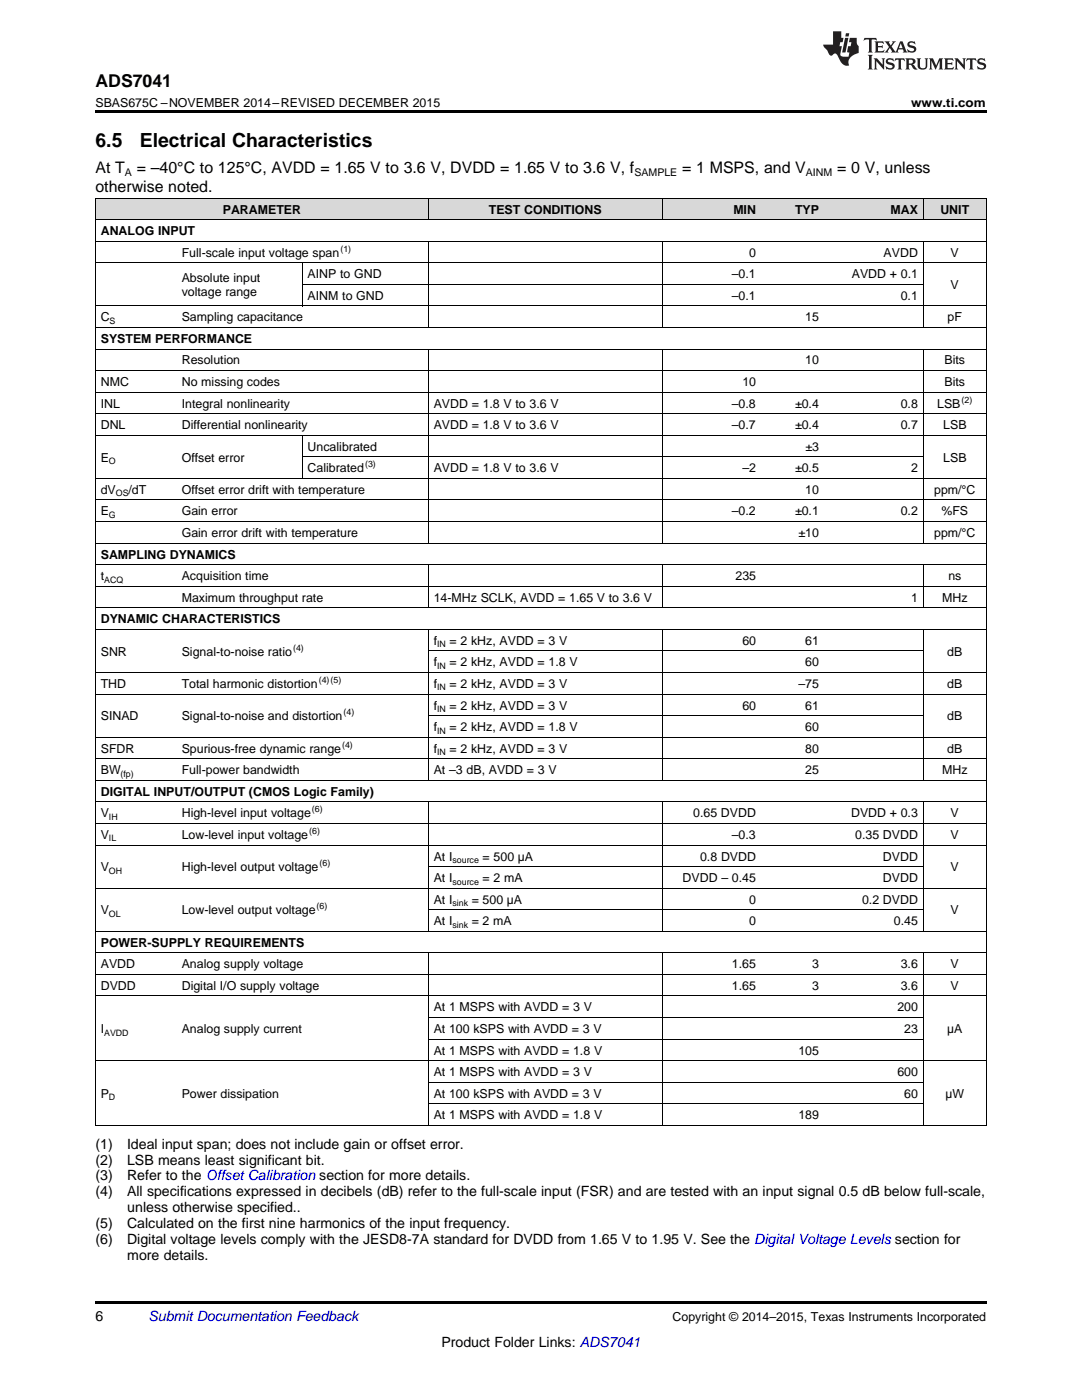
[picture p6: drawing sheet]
<svg xmlns="http://www.w3.org/2000/svg" width="216mm" height="279mm" viewBox="0 0 216 279" stroke-linecap="round" stroke-linejoin="round" font-family="sans-serif">
<defs><g id="words">
<g font-size="3.9">
<text x="19" y="29.3">6.5</text>
<text x="27.9" y="29.3">Electrical Characteristics</text>
</g>
<text font-size="3.5" x="19" y="17.3">ADS7041</text>
<g font-size="3.2">
<text x="19" y="34.4">At T</text>
<text x="27.3" y="34.4">= –40°C to 125°C, AVDD = 1.65 V to 3.6 V, DVDD = 1.65 V to 3.6 V, f</text>
<text x="136.1" y="34.4">= 1 MSPS, and V</text>
<text x="167" y="34.4">= 0 V, unless</text>
<text x="19" y="38.3">otherwise noted.</text>
</g>
<g font-size="2.8">
<text x="19" y="229.2">(1)</text>
<text x="19" y="232.4">(2)</text>
<text x="25.4" y="229.2">Ideal input span; does not include gain or offset error.</text>
<text x="25.4" y="232.4">LSB means least significant bit.</text>
<text x="19" y="235.6">(3)</text>
<text x="19" y="238.8">(4)</text>
<text x="25.4" y="235.6">Refer to the Offset Calibration section for more details.</text>
<text x="25.4" y="238.8">All specifications expressed in decibels (dB) refer to the full-scale input (FSR) and are tested with an input signal 0.5 dB below full-scale,</text>
<text x="19" y="245.1">(5)</text>
<text x="25.4" y="245.1">Calculated on the first nine harmonics of the input frequency.</text>
<text x="25.4" y="241.9">unless otherwise specified..</text>
<text x="19" y="248.3">(6)</text>
<text x="25.4" y="248.3">Digital voltage levels comply with the JESD8-7A standard for DVDD from 1.65 V to 1.95 V. See the Digital Voltage Levels section for</text>
<text x="25.4" y="251.5">more details.</text>
<text x="19" y="263.6">6</text>
<text x="88.1" y="268.9">Product Folder Links: ADS7041</text>
</g>
<text font-size="2.8" fill="#0000c8" x="29.6" y="263.6">Submit Documentation Feedback</text>
<g font-size="2.5">
<text x="19" y="21.4">SBAS675C –NOVEMBER 2014–REVISED DECEMBER 2015</text>
<text x="181.8" y="21.4">www.ti.com</text>
<text x="20.1" y="46.9">ANALOG INPUT</text>
<text x="44.4" y="42.6">PARAMETER</text>
<text x="97.5" y="42.6">TEST CONDITIONS</text>
<text x="146.3" y="42.6">MIN</text>
<text x="158.6" y="42.6">TYP</text>
<text x="177.7" y="42.6">MAX</text>
<text x="187.6" y="42.6">UNIT</text>
<text x="36.3" y="51.2">Full-scale input voltage span</text>
<text x="149.5" y="51.2">0</text>
<text x="176.3" y="51.2">AVDD</text>
<text x="189.7" y="51.2">V</text>
<text x="36.3" y="56.3">Absolute input</text>
<text x="36.3" y="59.1">voltage range</text>
<text x="61.4" y="55.5">AINP to GND</text>
<text x="61.4" y="59.8">AINM to GND</text>
<text x="146" y="55.5">–0.1</text>
<text x="146" y="59.8">–0.1</text>
<text x="170" y="55.5">AVDD + 0.1</text>
<text x="179.7" y="59.8">0.1</text>
<text x="189.7" y="57.7">V</text>
<text x="20.1" y="64.1">C</text>
<text x="36.3" y="64.1">Sampling capacitance</text>
<text x="160.7" y="64.1">15</text>
<text x="189.1" y="64.1">pF</text>
<text x="20.1" y="68.4">SYSTEM PERFORMANCE</text>
<text x="20.1" y="77">NMC</text>
<text x="36.3" y="72.7">Resolution</text>
<text x="36.3" y="77">No missing codes</text>
<text x="148.1" y="77">10</text>
<text x="160.7" y="72.7">10</text>
<text x="188.5" y="72.7">Bits</text>
<text x="188.5" y="77">Bits</text>
<text x="20.1" y="81.4">INL</text>
<text x="36.3" y="81.4">Integral nonlinearity</text>
<text x="86.5" y="81.4">AVDD = 1.8 V to 3.6 V</text>
<text x="146" y="81.4">–0.8</text>
<text x="158.6" y="81.4">±0.4</text>
<text x="179.7" y="81.4">0.8</text>
<text x="187" y="81.4">LSB</text>
<text x="20.1" y="85.7">DNL</text>
<text x="36.3" y="85.7">Differential nonlinearity</text>
<text x="61.4" y="90">Uncalibrated</text>
<text x="86.5" y="85.7">AVDD = 1.8 V to 3.6 V</text>
<text x="146" y="85.7">–0.7</text>
<text x="158.6" y="85.7">±0.4</text>
<text x="160.7" y="90">±3</text>
<text x="179.7" y="85.7">0.7</text>
<text x="188.2" y="85.7">LSB</text>
<text x="20.1" y="92.1">E</text>
<text x="36.3" y="92.1">Offset error</text>
<text x="61.4" y="94.3">Calibrated</text>
<text x="86.5" y="94.3">AVDD = 1.8 V to 3.6 V</text>
<text x="148.1" y="94.3">–2</text>
<text x="158.6" y="94.3">±0.5</text>
<text x="181.8" y="94.3">2</text>
<text x="188.2" y="92.1">LSB</text>
<text x="20.1" y="98.6">dV</text>
<text x="25.7" y="98.6">/dT</text>
<text x="36.3" y="98.6">Offset error drift with temperature</text>
<text x="160.7" y="98.6">10</text>
<text x="186.4" y="98.6">ppm/°C</text>
<text x="20.1" y="102.9">E</text>
<text x="36.3" y="102.9">Gain error</text>
<text x="36.3" y="107.2">Gain error drift with temperature</text>
<text x="146" y="102.9">–0.2</text>
<text x="158.6" y="102.9">±0.1</text>
<text x="159.3" y="107.2">±10</text>
<text x="179.7" y="102.9">0.2</text>
<text x="186.4" y="107.2">ppm/°C</text>
<text x="187.9" y="102.9">%FS</text>
<text x="20.1" y="111.5">SAMPLING DYNAMICS</text>
<text x="20.1" y="115.8">t</text>
<text x="36.3" y="115.8">Acquisition time</text>
<text x="146.8" y="115.8">235</text>
<text x="189.2" y="115.8">ns</text>
<text x="20.1" y="124.4">DYNAMIC CHARACTERISTICS</text>
<text x="36.3" y="120.1">Maximum throughput rate</text>
<text x="86.5" y="120.1">14-MHz SCLK, AVDD = 1.65 V to 3.6 V</text>
<text x="181.8" y="120.1">1</text>
<text x="188" y="120.1">MHz</text>
<text x="20.1" y="130.8">SNR</text>
<text x="36.3" y="130.8">Signal-to-noise ratio</text>
<text x="86.5" y="128.7">f</text>
<text x="89.7" y="128.7">= 2 kHz, AVDD = 3 V</text>
<text x="148.1" y="128.7">60</text>
<text x="160.7" y="128.7">61</text>
<text x="189" y="130.8">dB</text>
<text x="20.1" y="137.3">THD</text>
<text x="36.3" y="137.3">Total harmonic distortion</text>
<text x="86.5" y="133">f</text>
<text x="86.5" y="137.3">f</text>
<text x="89.7" y="133">= 2 kHz, AVDD = 1.8 V</text>
<text x="89.7" y="137.3">= 2 kHz, AVDD = 3 V</text>
<text x="159.3" y="137.3">–75</text>
<text x="160.7" y="133">60</text>
<text x="189" y="137.3">dB</text>
<text x="20.1" y="143.8">SINAD</text>
<text x="36.3" y="143.8">Signal-to-noise and distortion</text>
<text x="86.5" y="141.6">f</text>
<text x="89.7" y="141.6">= 2 kHz, AVDD = 3 V</text>
<text x="148.1" y="141.6">60</text>
<text x="160.7" y="141.6">61</text>
<text x="189" y="143.8">dB</text>
<text x="86.5" y="145.9">f</text>
<text x="89.7" y="145.9">= 2 kHz, AVDD = 1.8 V</text>
<text x="160.7" y="145.9">60</text>
<text x="20.1" y="150.2">SFDR</text>
<text x="20.1" y="154.5">BW</text>
<text x="36.3" y="150.2">Spurious-free dynamic range</text>
<text x="36.3" y="154.5">Full-power bandwidth</text>
<text x="86.5" y="150.2">f</text>
<text x="86.5" y="154.5">At –3 dB, AVDD = 3 V</text>
<text x="89.7" y="150.2">= 2 kHz, AVDD = 3 V</text>
<text x="160.7" y="150.2">80</text>
<text x="160.7" y="154.5">25</text>
<text x="188" y="154.5">MHz</text>
<text x="189" y="150.2">dB</text>
<text x="20.1" y="158.8">DIGITAL INPUT/OUTPUT (CMOS Logic Family)</text>
<text x="20.1" y="163.1">V</text>
<text x="20.1" y="167.4">V</text>
<text x="36.3" y="163.1">High-level input voltage</text>
<text x="36.3" y="167.4">Low-level input voltage</text>
<text x="138.3" y="163.1">0.65 DVDD</text>
<text x="146" y="167.4">–0.3</text>
<text x="169.8" y="163.1">DVDD + 0.3</text>
<text x="170.6" y="167.4">0.35 DVDD</text>
<text x="189.7" y="163.1">V</text>
<text x="189.7" y="167.4">V</text>
<text x="20.1" y="173.9">V</text>
<text x="36.3" y="173.9">High-level output voltage</text>
<text x="86.5" y="171.7">At I</text>
<text x="96.3" y="171.7">= 500 µA</text>
<text x="139.7" y="171.7">0.8 DVDD</text>
<text x="176.2" y="171.7">DVDD</text>
<text x="189.7" y="173.9">V</text>
<text x="86.5" y="176">At I</text>
<text x="96.3" y="176">= 2 mA</text>
<text x="136.2" y="176">DVDD – 0.45</text>
<text x="176.2" y="176">DVDD</text>
<text x="20.1" y="182.5">V</text>
<text x="36.3" y="182.5">Low-level output voltage</text>
<text x="86.5" y="180.3">At I</text>
<text x="86.5" y="184.6">At I</text>
<text x="94.1" y="180.3">= 500 µA</text>
<text x="94.1" y="184.6">= 2 mA</text>
<text x="149.5" y="180.3">0</text>
<text x="149.5" y="184.6">0</text>
<text x="172" y="180.3">0.2 DVDD</text>
<text x="178.4" y="184.6">0.45</text>
<text x="189.7" y="182.5">V</text>
<text x="20.1" y="188.9">POWER-SUPPLY REQUIREMENTS</text>
<text x="20.1" y="193.3">AVDD</text>
<text x="20.1" y="197.6">DVDD</text>
<text x="36.3" y="193.3">Analog supply voltage</text>
<text x="36.3" y="197.6">Digital I/O supply voltage</text>
<text x="146" y="193.3">1.65</text>
<text x="146" y="197.6">1.65</text>
<text x="162.1" y="193.3">3</text>
<text x="162.1" y="197.6">3</text>
<text x="179.7" y="193.3">3.6</text>
<text x="179.7" y="197.6">3.6</text>
<text x="189.7" y="193.3">V</text>
<text x="189.7" y="197.6">V</text>
<text x="86.5" y="201.9">At 1 MSPS with AVDD = 3 V</text>
<text x="179.1" y="201.9">200</text>
<text x="20.1" y="206.2">I</text>
<text x="36.3" y="206.2">Analog supply current</text>
<text x="86.5" y="206.2">At 100 kSPS with AVDD = 3 V</text>
<text x="180.4" y="206.2">23</text>
<text x="189" y="206.2">µA</text>
<text x="86.5" y="210.5">At 1 MSPS with AVDD = 1.8 V</text>
<text x="86.5" y="214.8">At 1 MSPS with AVDD = 3 V</text>
<text x="159.3" y="210.5">105</text>
<text x="179.1" y="214.8">600</text>
<text x="20.1" y="219.1">P</text>
<text x="36.3" y="219.1">Power dissipation</text>
<text x="86.5" y="219.1">At 100 kSPS with AVDD = 3 V</text>
<text x="180.4" y="219.1">60</text>
<text x="188.6" y="219.1">µW</text>
<text x="86.5" y="223.4">At 1 MSPS with AVDD = 1.8 V</text>
<text x="159.3" y="223.4">189</text>
<text x="134.2" y="263.6">Copyright © 2014–2015, Texas Instruments Incorporated</text>
</g>
<g font-size="2.1">
<text x="24.9" y="35.1">A</text>
<text x="126.6" y="35.1">SAMPLE</text>
<text x="160.8" y="35.1">AINM</text>
</g>
<g font-size="1.8">
<text x="67.9" y="50.2">(1)</text>
<text x="21.9" y="64.6">S</text>
<text x="191.9" y="80.4">(2)</text>
<text x="21.7" y="92.6">O</text>
<text x="72.8" y="93.3">(3)</text>
<text x="23.1" y="99.1">OS</text>
<text x="21.7" y="103.4">G</text>
<text x="20.8" y="116.3">ACQ</text>
<text x="58.5" y="129.9">(4)</text>
<text x="87.2" y="129.2">IN</text>
<text x="63.6" y="136.3">(4)(5)</text>
<text x="87.2" y="133.5">IN</text>
<text x="87.2" y="137.8">IN</text>
<text x="68.5" y="142.8">(4)</text>
<text x="87.2" y="142.1">IN</text>
<text x="68.3" y="149.2">(4)</text>
<text x="87.2" y="146.4">IN</text>
<text x="24.1" y="155">(fp)</text>
<text x="87.2" y="150.7">IN</text>
<text x="21.7" y="163.6">IH</text>
<text x="21.7" y="167.9">IL</text>
<text x="61.7" y="166.4">(6)</text>
<text x="62.2" y="162.1">(6)</text>
<text x="63.8" y="172.9">(6)</text>
<text x="90.3" y="172.2">source</text>
<text x="21.7" y="174.4">OH</text>
<text x="90.3" y="176.5">source</text>
<text x="21.7" y="183">OL</text>
<text x="63.2" y="181.5">(6)</text>
<text x="90.3" y="180.8">sink</text>
<text x="90.3" y="185.1">sink</text>
<text x="20.8" y="206.7">AVDD</text>
<text x="21.7" y="219.6">D</text>
</g>
</g></defs>
<g fill="#d8d8d8">
<path d="M19 39.6h16.2v4.3h-16.2z"/>
<path d="M35.2 39.6h25.1v4.3h-25.1z"/>
<path d="M60.3 39.6h25.2v4.3h-25.2z"/>
<path d="M85.5 39.6h46.7v4.3h-46.7z"/>
<path d="M132.2 39.6h19.7v4.3h-19.7z"/>
<path d="M151.9 39.6h12.6v4.3h-12.6z"/>
<path d="M164.5 39.6h19.8v4.3h-19.8z"/>
<path d="M184.3 39.6h12.5v4.3h-12.5z"/>
</g>
<path d="M19 22h177.8v.5h-177.8zM19 224.6h.2zM60.2 224.6h.1zM85.4 224.6h.1zM132.1 224.6h.1zM151.8 224.6h.1zM164.4 224.6h.1zM184.1 224.6h.2zM196.7 224.6h.1zM19 259.7h177.8v.5h-177.8z" fill="#000"/>
<g fill="none" stroke="#000" stroke-width=".2">
<path d="M19 39.5h177.8M19.1 39.5v185.1M85.4 39.5v4.4M132.1 39.5v4.4M184.2 39.5v4.4M196.8 39.5v185.1M19 52.4h177.8M19 48.1h177.8M19 43.8h177.8M60.3 52.5v8.6M60.3 56.7h124M85.4 48.2v17.2"/>
<path d="M132.1 48.2v17.2M184.2 48.2v17.2M19 78.3h177.8M19 74h177.8M19 69.7h177.8M19 65.4h177.8M19 61h177.8M85.4 69.7v38.7M132.1 69.7v38.7M184.2 69.7v38.7M19 99.8h177.8M19 95.5h177.8"/>
<path d="M19 86.9h177.8M19 82.6h177.8M60.3 86.9v8.6M60.3 91.2h124M19 117h177.8M19 112.7h177.8M19 108.4h177.8M19 104.1h177.8M85.4 112.7v8.7M132.1 112.7v8.7M184.2 112.7v8.7M19 138.5h177.8"/>
<path d="M19 134.2h177.8M19 125.6h177.8M19 121.3h177.8M85.4 125.6v30.2M85.5 129.9h98.8M132.1 125.6v30.2M184.2 125.6v30.2M19 155.7h177.8M19 151.4h177.8M19 147.1h177.8M85.5 142.8h98.8M19 177.3h177.8"/>
<path d="M19 168.6h177.8M19 164.3h177.8M19 160h177.8M85.4 160.1v25.8M85.5 172.9h98.8M132.1 160.1v25.8M184.2 160.1v25.8M19 198.8h177.8M19 194.5h177.8M19 190.2h177.8M19 185.9h177.8M85.4 190.2v34.4"/>
<path d="M85.5 181.6h98.8M132.1 190.2v34.4M184.2 190.2v34.4M19 211.7h177.8M85.5 216h98.8M85.5 207.4h98.8M85.5 203.1h98.8M19 224.6h177.8M85.5 220.3h98.8"/>
</g>
<g fill="#231f20">
<path d="M172.5 7.6l-.1 .5 .4-.2h.6v.1v2.1l-.2 .4h.9l-.2-.4v-2.1l.1-.1h.5l.5 .2-.2-.5zM174.5 8.3l.2 .3v1.5l-.2 .4h1.8l.2-.6a1.04 1.04 0 0 1-1.3 .2v-.7h.6l.3 .2v-.6l-.3 .2h-.6v-.6l.8-.1 .4 .3-.2-.5zM176.5 8.3l.9 1.1-.9 1.1h.8l-.2-.2 .4-.7 .5 .7-.2 .2h1.5l-.2-.2 .2-.4h.9l.1 .4-.2 .2h1l-.3-.3-.7-1.9h-.5l-.9 2-.8-1 .9-1h-.8l.1 .3-.4 .5-.3-.6 .1-.2zM179.7 8.6l.4 1h-.7zM181.3 8.4a.63 .63 0 0 0-.2 .7 .63 .63 0 0 0 .6 .4l.6 .2 .1 .2a.75 .75 0 0 1-.7 .4 .75 .75 0 0 1-.6-.5l.1 .7 .1-.1a1.11 1.11 0 0 0 1.5-.6 1.13 1.13 0 0 0-1.2-.8l-.1-.4a1.04 1.04 0 0 1 1.2 .2l-.2-.5-.2 .1-.4-.2zM173.2 10.9l.2 .4v2.2l-.2 .4h1l-.3-.4v-2.2l.3-.4zM174.3 11.6l.3 .4v1.5l-.3 .4h.8l-.2-.4v-1.3l1.5 1.7v-1.9l.2-.4h-.7l.2 .4v.9l-1.1-1.3zM177 11.8a.62 .62 0 0 0-.2 .7 .62 .62 0 0 0 .6 .4l.6 .1 .1 .3a.76 .76 0 0 1-.7 .3 .76 .76 0 0 1-.7-.4l.2 .7 .1-.1a1.11 1.11 0 0 0 1.5-.6 1.13 1.13 0 0 0-1.2-.8l-.1-.4a1.04 1.04 0 0 1 1.2 .2l-.2-.6-.2 .1-.5-.1zM178.7 11.6l-.2 .6a.61 .61 0 0 1 .8-.3v1.6l-.2 .4h.9l-.2-.4v-1.6a.63 .63 0 0 1 .7 .3l-.1-.6zM180.6 11.6l.3 .4v1.5l-.3 .4h1l-.2-.2-.1-.8 .6 .2a.76 .76 0 0 0 1.2 .7l-1-1a.58 .58 0 0 0 .6-.5 .58 .58 0 0 0-.5-.6zM181.4 11.9h.1a.45 .45 0 0 1 .5 .1 .45 .45 0 0 1 .1 .5l-.8 .2zM182.9 11.6l.2 .2a2.17 2.17 0 0 0 .3 1.9 .99 .99 0 0 0 1.6-.6v-1.1l.2-.4h-.7l.2 .2a1.92 1.92 0 0 1-.2 1.8 .6 .6 0 0 1-.9-.5v-1.1l.2-.4zM185.4 11.6l.2 .4v1.5l-.2 .4h.7l-.2-.4v-1.4l.8 1.8 .8-1.8v1.4l-.2 .4h.9l-.2-.4v-1.5l.2-.4h-.8l-.6 1.5-.6-1.5zM188.4 11.6l.2 .4v1.5l-.2 .4h1.8l.1-.6a1.04 1.04 0 0 1-1.2 .1v-.6h.5l.4 .2v-.6l-.4 .2h-.5v-.7h.8l.3 .3-.1-.6zM190.5 11.6l.2 .4v1.5l-.2 .4h.7l-.2-.4v-1.3l1.5 1.7v-1.9l.2-.4h-.7l.2 .4v.9l-1.1-1.3zM192.9 11.6l-.1 .6a.61 .61 0 0 1 .7-.3l.1 1.6-.3 .4h1l-.3-.4 .1-1.6a.63 .63 0 0 1 .7 .3l-.1-.6zM195.2 11.8a.62 .62 0 0 0-.2 .7 .62 .62 0 0 0 .6 .4l.6 .1 .1 .3a.76 .76 0 0 1-.7 .3 .76 .76 0 0 1-.6-.4l.1 .7 .1-.1a1.11 1.11 0 0 0 1.6-.6 1.13 1.13 0 0 0-1.3-.8l-.1-.4a1.04 1.04 0 0 1 1.2 .2l-.1-.6-.2 .1-.5-.1z"/>
<path d="M166.2 6.3v2.6h-1.9v.4l.8 .9a.91 .91 0 0 0 1 .8 .56 .56 0 0 1 .5-.3 .56 .56 0 0 1 .5 .3l.4 .8a1.53 1.53 0 0 0 1.9 1.2 1.54 1.54 0 0 1 1-2.1l.9-.3v-1.4a1.52 1.52 0 0 1-.4-1.6h-1.3l-.2 .8h.5l-.2 .8h-.5l-.1 1v.2l.4 .1-.2 .8a1.93 1.93 0 0 1-1.6-.3l.3-1.8h-.5l.2-.8h.4l.2-.8h-.4v-1.3zM168.6 7.6l-.6 2.9h.7l.6-2.9zM168.8 6.6l-.1 .7h.6l.2-.7z"/>
</g>
<use href="#words"/>
</svg>
